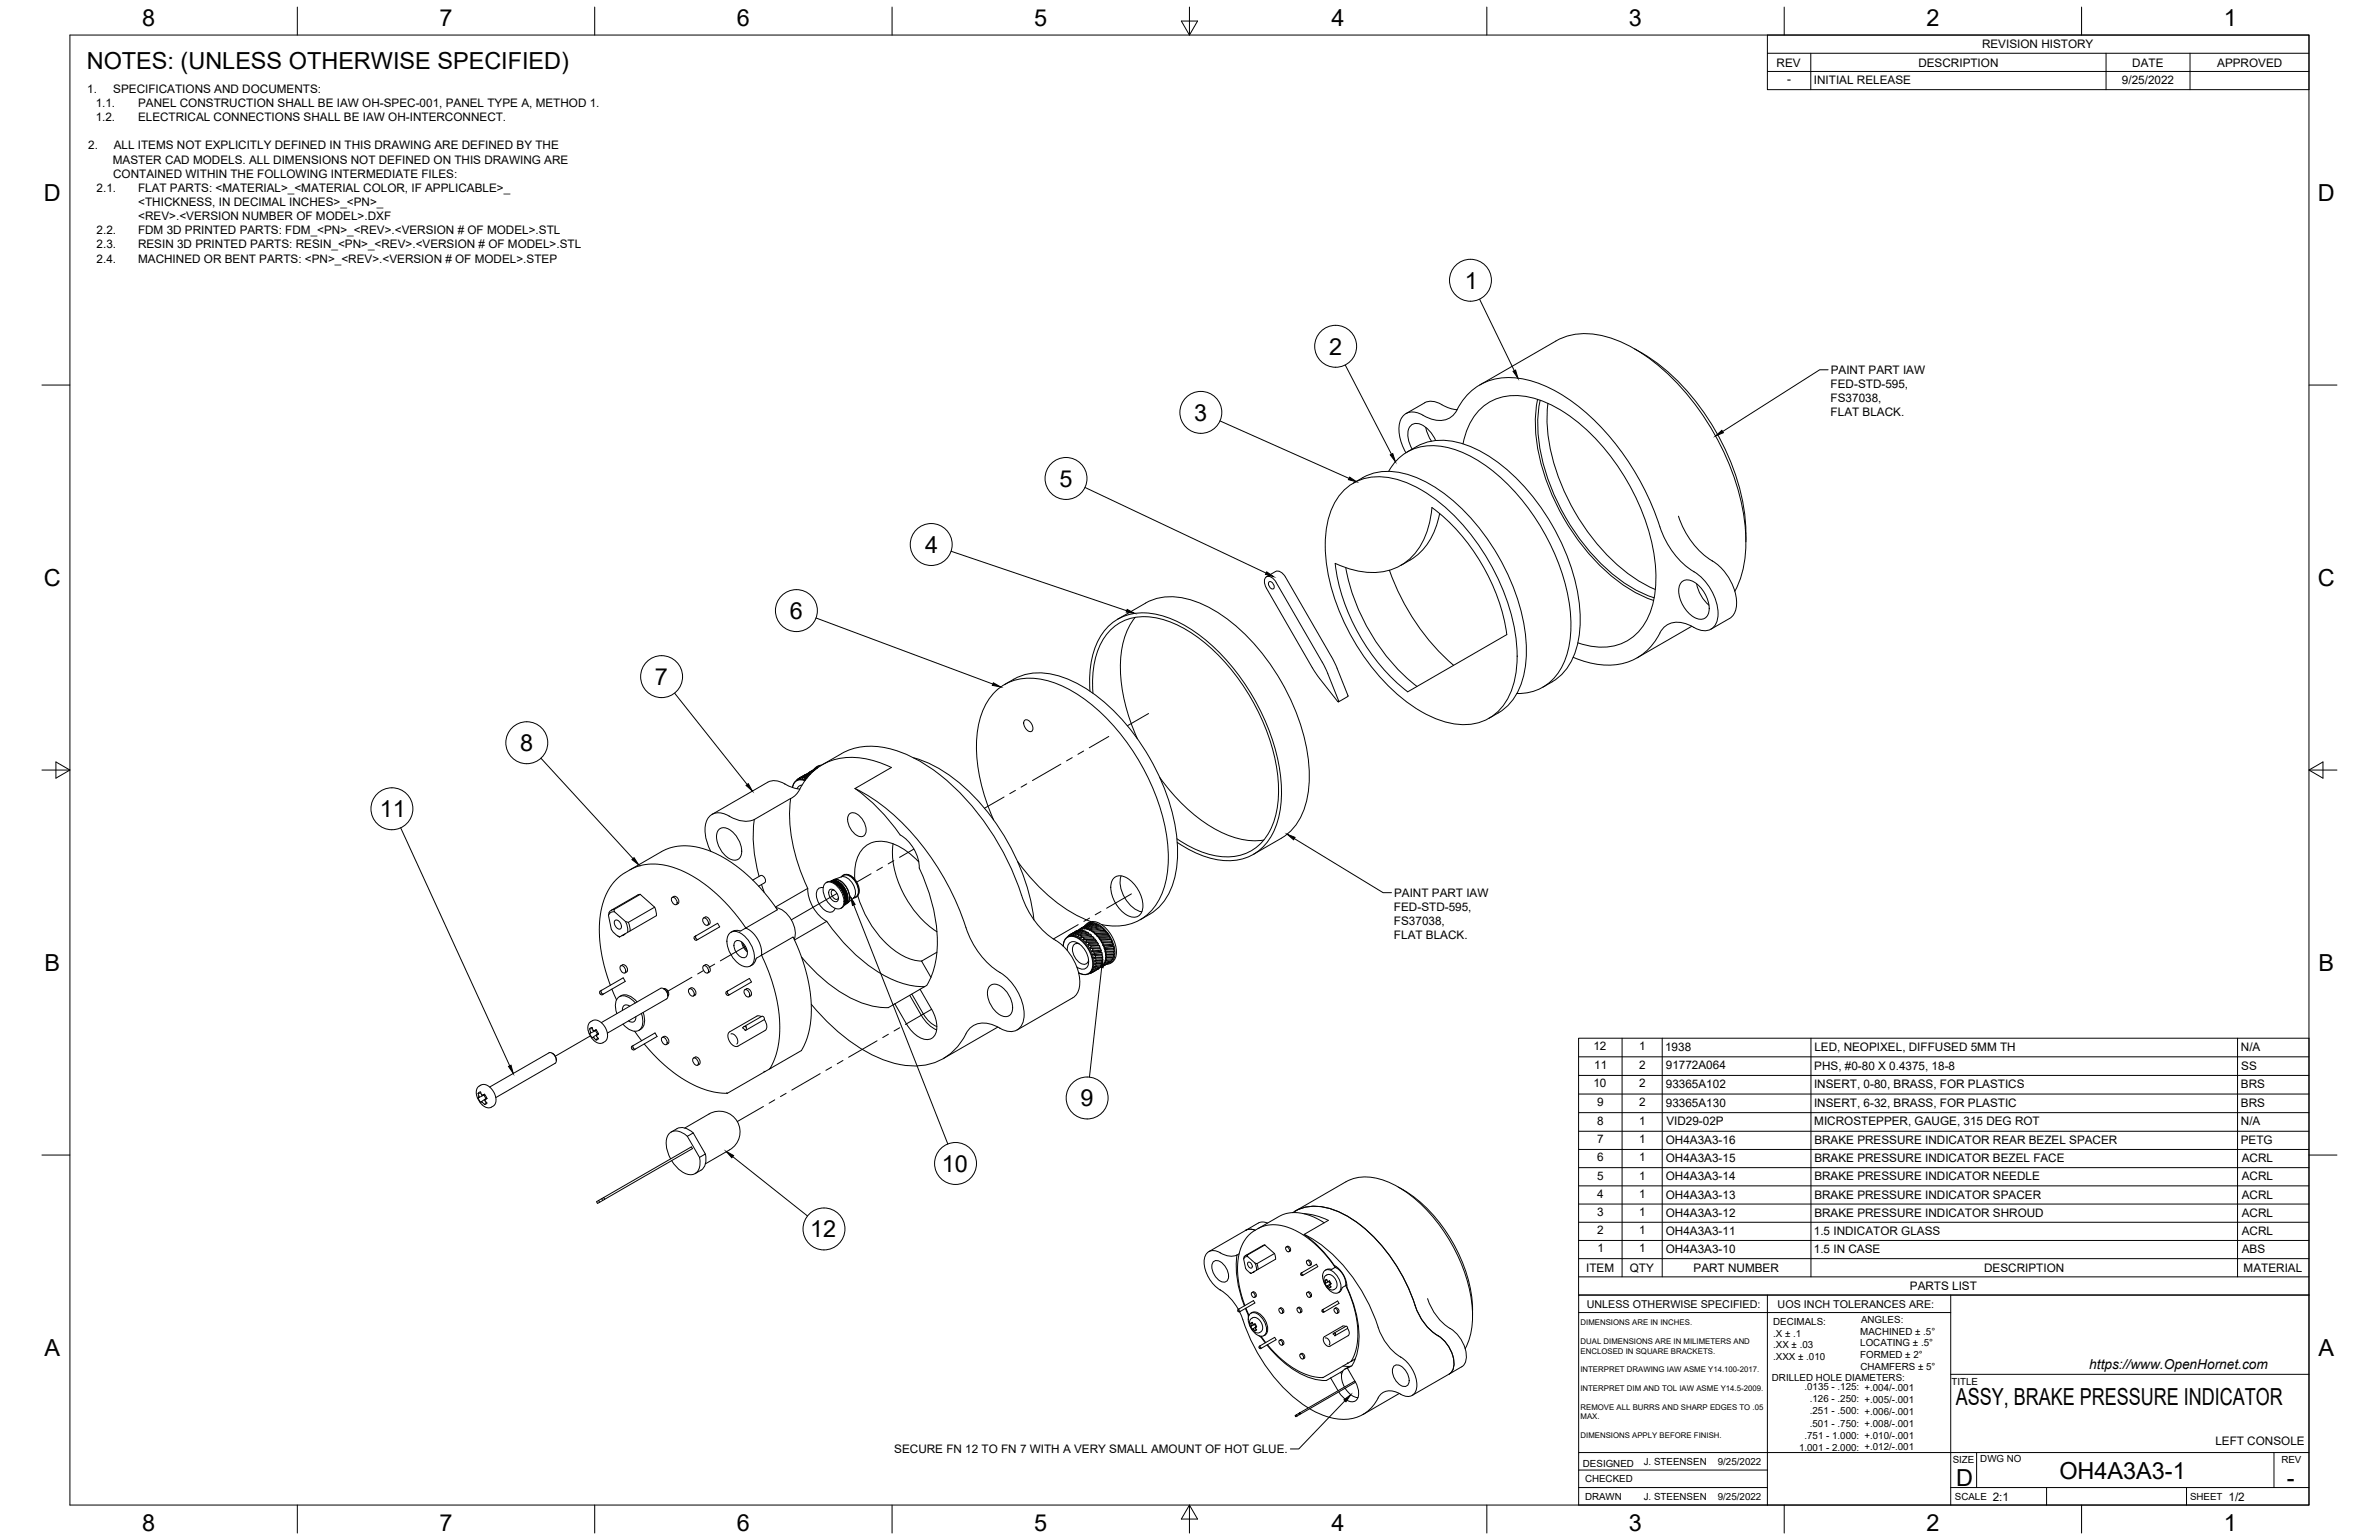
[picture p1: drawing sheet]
<svg xmlns="http://www.w3.org/2000/svg" width="864mm" height="559mm" viewBox="0 0 864 559" stroke-linecap="round" stroke-linejoin="round" font-family="sans-serif">
<defs><g id="words">
<g font-size="8.5">
<text x="51.6" y="9.4">8</text>
<text x="159.5" y="9.4">7</text>
<text x="267.5" y="9.4">6</text>
<text x="375.4" y="9.3">5</text>
<text x="483.4" y="9.4">4</text>
<text x="591.3" y="9.4">3</text>
<text x="699.3" y="9.4">2</text>
<text x="807.2" y="9.4">1</text>
<text x="31.5" y="25">NOTES: (UNLESS OTHERWISE SPECIFIED)</text>
<text x="16" y="72.9">D</text>
<text x="841.4" y="72.9">D</text>
<text x="531.7" y="104.8">1</text>
<text x="482.6" y="128.7">2</text>
<text x="433.5" y="152.7">3</text>
<text x="384.6" y="176.6">5</text>
<text x="335.8" y="200.6">4</text>
<text x="16" y="212.6">C</text>
<text x="841.4" y="212.6">C</text>
<text x="286.7" y="224.6">6</text>
<text x="237.8" y="248.6">7</text>
<text x="188.8" y="272.5">8</text>
<text x="137.9" y="296.5">11</text>
<text x="16.2" y="352.3">B</text>
<text x="841.7" y="352.3">B</text>
<text x="392.3" y="401.4">9</text>
<text x="341.9" y="425.2">10</text>
<text x="294.1" y="449">12</text>
<text x="16.2" y="492">A</text>
<text x="841.7" y="492">A</text>
<text x="710" y="510">ASSY, BRAKE PRESSURE INDICATOR</text>
<text x="710.1" y="539.1">D</text>
<text x="747.6" y="536.7">OH4A3A3-1</text>
<text x="830.1" y="539.1">-</text>
<text x="51.6" y="555.5">8</text>
<text x="159.5" y="555.5">7</text>
<text x="267.5" y="555.5">6</text>
<text x="375.4" y="555.4">5</text>
<text x="483.4" y="555.5">4</text>
<text x="591.3" y="555.5">3</text>
<text x="699.3" y="555.5">2</text>
<text x="807.2" y="555.5">1</text>
</g>
<text font-size="5" x="758.4" y="496.8">https://www.OpenHornet.com</text>
<g font-size="4.3">
<text x="719.5" y="17.6">REVISION HISTORY</text>
<text x="644.9" y="24.2">REV</text>
<text x="696.4" y="24.2">DESCRIPTION</text>
<text x="774" y="24.2">DATE</text>
<text x="804.9" y="24.2">APPROVED</text>
<text x="31.7" y="33.7">1.</text>
<text x="41.1" y="33.7">SPECIFICATIONS AND DOCUMENTS:</text>
<text x="648.7" y="30.2">-</text>
<text x="658.5" y="30.6">INITIAL RELEASE</text>
<text x="770.3" y="30.3">9/25/2022</text>
<text x="34.7" y="38.9">1.1.</text>
<text x="50.1" y="38.9">PANEL CONSTRUCTION SHALL BE IAW OH-SPEC-001, PANEL TYPE A, METHOD 1.</text>
<text x="34.7" y="44">1.2.</text>
<text x="50.1" y="44">ELECTRICAL CONNECTIONS SHALL BE IAW OH-INTERCONNECT.</text>
<text x="32" y="54.2">2.</text>
<text x="41" y="59.3">MASTER CAD MODELS. ALL DIMENSIONS NOT DEFINED ON THIS DRAWING ARE</text>
<text x="41.3" y="54.2">ALL ITEMS NOT EXPLICITLY DEFINED IN THIS DRAWING ARE DEFINED BY THE</text>
<text x="41.1" y="64.5">CONTAINED WITHIN THE FOLLOWING INTERMEDIATE FILES:</text>
<text x="35.1" y="69.6">2.1.</text>
<text x="50.1" y="69.6">FLAT PARTS: &lt;MATERIAL&gt;_&lt;MATERIAL COLOR, IF APPLICABLE&gt;_</text>
<text x="50.2" y="74.7">&lt;THICKNESS, IN DECIMAL INCHES&gt;_&lt;PN&gt;_</text>
<text x="50.2" y="79.9">&lt;REV&gt;.&lt;VERSION NUMBER OF MODEL&gt;.DXF</text>
<text x="35.1" y="85">2.2.</text>
<text x="50.1" y="85">FDM 3D PRINTED PARTS: FDM_&lt;PN&gt;_&lt;REV&gt;.&lt;VERSION # OF MODEL&gt;.STL</text>
<text x="35.1" y="90.1">2.3.</text>
<text x="35.1" y="95.3">2.4.</text>
<text x="50.1" y="90.1">RESIN 3D PRINTED PARTS: RESIN_&lt;PN&gt;_&lt;REV&gt;.&lt;VERSION # OF MODEL&gt;.STL</text>
<text x="50.1" y="95.3">MACHINED OR BENT PARTS: &lt;PN&gt;_&lt;REV&gt;.&lt;VERSION # OF MODEL&gt;.STEP</text>
<text x="664.6" y="135.7">PAINT PART IAW</text>
<text x="664.5" y="140.8">FED-STD-595,</text>
<text x="664.5" y="145.9">FS37038,</text>
<text x="664.5" y="151.1">FLAT BLACK.</text>
<text x="506.1" y="325.4">PAINT PART IAW</text>
<text x="506" y="330.6">FED-STD-595,</text>
<text x="506" y="335.7">FS37038,</text>
<text x="506" y="340.8">FLAT BLACK.</text>
<text x="578.4" y="381">12</text>
<text x="595.1" y="381">1</text>
<text x="604.5" y="381.3">1938</text>
<text x="658.6" y="381.3">LED, NEOPIXEL, DIFFUSED 5MM TH</text>
<text x="813.5" y="381.3">N/A</text>
<text x="578.7" y="387.8">11</text>
<text x="595" y="387.8">2</text>
<text x="604.7" y="388">91772A064</text>
<text x="658.6" y="388.1">PHS, #0-80 X 0.4375, 18-8</text>
<text x="813.6" y="388.1">SS</text>
<text x="578.4" y="394.5">10</text>
<text x="595" y="394.5">2</text>
<text x="604.7" y="394.8">93365A102</text>
<text x="658.5" y="394.8">INSERT, 0-80, BRASS, FOR PLASTICS</text>
<text x="813.5" y="394.8">BRS</text>
<text x="579.8" y="401.3">9</text>
<text x="595" y="401.3">2</text>
<text x="604.7" y="401.6">93365A130</text>
<text x="658.5" y="401.6">INSERT, 6-32, BRASS, FOR PLASTIC</text>
<text x="813.5" y="401.6">BRS</text>
<text x="579.8" y="408.1">8</text>
<text x="595.1" y="408.1">1</text>
<text x="604.9" y="408.3">VID29-02P</text>
<text x="658.6" y="408.3">MICROSTEPPER, GAUGE, 315 DEG ROT</text>
<text x="813.5" y="408.3">N/A</text>
<text x="579.8" y="414.8">7</text>
<text x="595.1" y="414.8">1</text>
<text x="604.7" y="415.1">OH4A3A3-16</text>
<text x="658.6" y="415.1">BRAKE PRESSURE INDICATOR REAR BEZEL SPACER</text>
<text x="813.4" y="415.1">PETG</text>
<text x="579.8" y="421.4">6</text>
<text x="595.1" y="421.4">1</text>
<text x="604.7" y="421.7">OH4A3A3-15</text>
<text x="658.6" y="421.7">BRAKE PRESSURE INDICATOR BEZEL FACE</text>
<text x="813.8" y="421.7">ACRL</text>
<text x="579.8" y="428">5</text>
<text x="595.1" y="428">1</text>
<text x="604.7" y="428.3">OH4A3A3-14</text>
<text x="658.6" y="428.3">BRAKE PRESSURE INDICATOR NEEDLE</text>
<text x="813.8" y="428.3">ACRL</text>
<text x="579.8" y="434.6">4</text>
<text x="595.1" y="434.6">1</text>
<text x="604.7" y="434.9">OH4A3A3-13</text>
<text x="658.6" y="434.9">BRAKE PRESSURE INDICATOR SPACER</text>
<text x="813.8" y="434.9">ACRL</text>
<text x="579.8" y="441.2">3</text>
<text x="595.1" y="441.2">1</text>
<text x="604.7" y="441.5">OH4A3A3-12</text>
<text x="658.6" y="441.5">BRAKE PRESSURE INDICATOR SHROUD</text>
<text x="813.8" y="441.5">ACRL</text>
<text x="579.8" y="447.8">2</text>
<text x="595.1" y="447.8">1</text>
<text x="604.7" y="448.1">OH4A3A3-11</text>
<text x="658.5" y="448.1">1.5 INDICATOR GLASS</text>
<text x="813.8" y="448.1">ACRL</text>
<text x="579.9" y="454.4">1</text>
<text x="595.1" y="454.4">1</text>
<text x="604.7" y="454.7">OH4A3A3-10</text>
<text x="658.5" y="454.7">1.5 IN CASE</text>
<text x="813.8" y="454.7">ABS</text>
<text x="575.8" y="461.5">ITEM</text>
<text x="591.7" y="461.4">QTY</text>
<text x="614.8" y="461.5">PART NUMBER</text>
<text x="720.3" y="461.5">DESCRIPTION</text>
<text x="814.5" y="461.5">MATERIAL</text>
<text x="693.3" y="468.1">PARTS LIST</text>
<text x="324.6" y="527.3">SECURE FN 12 TO FN 7 WITH A VERY SMALL AMOUNT OF HOT GLUE.</text>
<text x="804.2" y="524.4">LEFT CONSOLE</text>
<text x="723.4" y="544.5">2:1</text>
<text x="809" y="544.5">1/2</text>
</g>
<g font-size="3.9">
<text x="576" y="474.6">UNLESS OTHERWISE SPECIFIED:</text>
<text x="645.3" y="474.7">UOS INCH TOLERANCES ARE:</text>
</g>
<g font-size="3.5">
<text x="643.7" y="485">.X ± .1</text>
<text x="643.7" y="480.8">DECIMALS:</text>
<text x="675.3" y="484.3">MACHINED ± .5°</text>
<text x="675.6" y="480">ANGLES:</text>
<text x="643.7" y="489.3">.XX ± .03</text>
<text x="675.3" y="488.6">LOCATING ± .5°</text>
<text x="643.7" y="493.5">.XXX ± .010</text>
<text x="675.3" y="492.8">FORMED ± 2°</text>
<text x="675.4" y="497.1">CHAMFERS ± 5°</text>
<text x="643.2" y="501.1">DRILLED HOLE DIAMETERS:</text>
<text x="708.4" y="502.7">TITLE</text>
<text x="655" y="504.4">.0135 - .125: +.004/-.001</text>
<text x="657" y="508.8">.126 - .250: +.005/-.001</text>
<text x="657" y="513.2">.251 - .500: +.006/-.001</text>
<text x="657" y="517.7">.501 - .750: +.008/-.001</text>
<text x="653.1" y="526.5">1.001 - 2.000: +.012/-.001</text>
<text x="655" y="522.1">.751 - 1.000: +.010/-.001</text>
<text x="574.6" y="532.3">DESIGNED</text>
<text x="596.7" y="531.6">J. STEENSEN</text>
<text x="623.6" y="531.6">9/25/2022</text>
<text x="708.9" y="530.9">SIZE</text>
<text x="718.9" y="530.5">DWG NO</text>
<text x="828.2" y="530.9">REV</text>
<text x="575.4" y="537.9">CHECKED</text>
<text x="575.4" y="544.3">DRAWN</text>
<text x="596.7" y="544.3">J. STEENSEN</text>
<text x="623.6" y="544.3">9/25/2022</text>
<text x="709.6" y="544.2">SCALE</text>
<text x="795" y="544.2">SHEET</text>
</g>
<g font-size="2.8">
<text x="573.7" y="480.9">DIMENSIONS ARE IN INCHES.</text>
<text x="573.7" y="487.7">DUAL DIMENSIONS ARE IN MILIMETERS AND</text>
<text x="573.7" y="491.1">ENCLOSED IN SQUARE BRACKETS.</text>
<text x="573.7" y="497.9">INTERPRET DRAWING IAW ASME Y14.100-2017.</text>
<text x="573.7" y="504.7">INTERPRET DIM AND TOL IAW ASME Y14.5-2009.</text>
<text x="573.7" y="511.6">REMOVE ALL BURRS AND SHARP EDGES TO .05</text>
<text x="573.7" y="514.9">MAX.</text>
<text x="573.7" y="521.8">DIMENSIONS APPLY BEFORE FINISH.</text>
</g>
</g></defs>
<!-- layer: Visible -->
<g fill="none" stroke="#000" stroke-width=".36">
<path d="M564.8 123.8l-27.6 15.9M564.8 123.7a24.5 24.5 0 0 1 20.6-.8 66.3 66.3 0 0 1 29.3 23.1 88.8 88.8 0 0 1 19.1 49.6 37.9 37.9 0 0 1-4 18.9M593.4 126.6a78.2 78.2 0 0 1 32.5 35.7 73.2 73.2 0 0 1 7.9 34.3M517.6 155a13.5 13.5 0 0 0 2 5.1M521.2 159.9a9.1 9.1 0 0 0-7.5-6.2 3.8 3.8 0 0 0-2.6 4.9l.7 2.6 .8 1.8M523.3 146.8h.1a12.7 12.7 0 0 0 5.5 1.9M523.3 146.8a6.2 6.2 0 0 0-6.2-.6l-6.7 3.9M528.9 148.7a20.7 20.7 0 0 1 23.8-11.2 53.4 53.4 0 0 1 26.4 15.3 99.6 99.6 0 0 1 24.6 41.3 30.9 30.9 0 0 0 13.2 14.8 18.2 18.2 0 0 1 6.5 16.2 4.8 4.8 0 0 1-7.3 3.2 12.6 12.6 0 0 0-9.6-2.2 8.3 8.3 0 0 0-4.9 5.3 20.6 20.6 0 0 1-22.1 9.6l-4.1-.9-4.3-1.6M528.9 148.7a7.3 7.3 0 0 1-9.6 3.2l-1.3-.5a8.3 8.3 0 0 0-7.1-1.6 6.4 6.4 0 0 0-3 7.4l.8 3.5 1.7 3.6M558.2 144.9a58.7 58.7 0 0 0 5.2 34.6 76.9 76.9 0 0 0 28.4 34.5l5.1 2.6 3.4 1.3M559.1 145.2a56.8 56.8 0 0 0 4.9 34 74.8 74.8 0 0 0 28.2 33.9l5 2.6 3.3 1.2M561.9 146.4a64.2 64.2 0 0 0 8.7 37.4 68.6 68.6 0 0 0 28.7 29.4l1.6 .7"/>
<path d="M488.3 177.5a19 19 0 0 1 18.3-3.7 54.6 54.6 0 0 1 26.9 19.6 78.3 78.3 0 0 1 17.2 41.9 30 30 0 0 1-5.9 21.8 18.5 18.5 0 0 1-19.6 5 54.6 54.6 0 0 1-26.9-19.6 78.3 78.3 0 0 1-17.1-41.9 30 30 0 0 1 5.8-21.8zM491.3 175.3a21.6 21.6 0 0 1 21.3-2.6 60.1 60.1 0 0 1 27.7 23.4 73.9 73.9 0 0 1 13.8 40 27.2 27.2 0 0 1-7.1 20.3l-3.1 2.3-3.4 1.9M504.1 171a17.8 17.8 0 0 1 19.9-8.9 48.1 48.1 0 0 1 25.6 16 79.3 79.3 0 0 1 20.5 45.1 31.6 31.6 0 0 1-5.4 22.2 17.1 17.1 0 0 1-14.1 6.3M510.8 164a21.6 21.6 0 0 1 21.4-2.6 60.1 60.1 0 0 1 27.7 23.5 73.9 73.9 0 0 1 13.7 40 27.2 27.2 0 0 1-7 20.2l-3.2 2.3M531.1 161.1a20.5 20.5 0 0 1 12.3-16.5 25.5 25.5 0 0 1 20.2 2.5 71.2 71.2 0 0 1 28.6 30.2 66.7 66.7 0 0 1 8.6 37.3 22.7 22.7 0 0 1-10.5 18.2 21.3 21.3 0 0 1-17.5 .5M522.6 186.3a24.3 24.3 0 0 1-14.1 18.9M609.3 187.3a30.7 30.7 0 0 0 14.1 17.5 18.4 18.4 0 0 1 6.7 16.3l-.2 .9a4.8 4.8 0 0 1-2 2.4l-6.8 3.9M415.8 218.8a22.3 22.3 0 0 1 20.2 .2 66.7 66.7 0 0 1 29.1 28.3 66.7 66.7 0 0 1 9.9 39.3 22.3 22.3 0 0 1-9.9 17.6l-10.1 5.8M415.8 218.9l-10.1 5.8M459.7 209.3l3.4-1.9a3 3 0 0 1 3.6 2l17 29.5 1.4 3 4.3 10.7-3.5 2.1M460.7 211.2a1.59 1.59 0 0 1 1.6 .7 1.59 1.59 0 0 1-.2 1.8 1.85 1.85 0 0 1-1.4-2.5zM484.7 204.4a26.5 26.5 0 0 0 23 1.2 23 23 0 0 0 11.3-16.4l.8-5a71.9 71.9 0 0 1 27.2 46.1l-36 20.7a71.9 71.9 0 0 1-26.3-46.6z"/>
<path d="M488.5 206a72.5 72.5 0 0 0 25.9 43.1M504.4 206.9a81.4 81.4 0 0 0 23.3 34.5M610.4 211.2a4.4 4.4 0 0 1 6.1 1.2 11.4 11.4 0 0 1 3.7 10.2 3.2 3.2 0 0 1-5.3 1.4 11.5 11.5 0 0 1-5.2-11.5zM615.9 211.8a13.7 13.7 0 0 0 4.5 7.8M412.1 224a30.7 30.7 0 0 0-5.2 22.2 67.6 67.6 0 0 0 6 21.9M614.1 227.2l-19.8 11.5M364.6 248.4a21.6 21.6 0 0 1 21.4-2.6 60.1 60.1 0 0 1 27.7 23.4 73.9 73.9 0 0 1 13.8 40 27.2 27.2 0 0 1-7.1 20.3l-3.1 2.3-3.4 1.9M395.7 250.8a32.1 32.1 0 0 1 5-21.7 18.3 18.3 0 0 1 20.3-5.9 52.2 52.2 0 0 1 24.9 17.2 77.8 77.8 0 0 1 19.3 45.3 29.2 29.2 0 0 1-6.4 21.3 18.8 18.8 0 0 1-19.3 4.4l-6-2.2-6.1-3.5M396.8 251.5a30.6 30.6 0 0 1 5.3-21.8 18 18 0 0 1 19.3-5.1 52 52 0 0 1 25.3 18 74.5 74.5 0 0 1 17.4 43.9 26 26 0 0 1-7.6 20.6 19.1 19.1 0 0 1-18.9 2.5l-6.1-2.7-4.3-2.5M476.4 242.3l-16.7-28.9-.7-2.2a1.64 1.64 0 0 1 .7-1.9 1.64 1.64 0 0 1 2.1 .3l1.5 1.7 17.3 30.1 5.3 13.3-6.9-8.5M476.4 242.3l2.6 3.9M563.4 247.4l-3.3 1.9"/>
<path d="M294.7 280l-.1 .3-.4-.2M295.1 279.9v.1M295.1 279.5l-.9 .5M295.3 279.8l-.6 .1M295.6 279.5l-.9 .4M296 279.2l-1.7 .8M296.3 279l-2.4 1.2 .4-.2M296.5 278.7l-.4 .2M296.5 278.6l.2-.1-1.1 .7M296.7 278.7l-3.2 1.7M296.7 278.6h.1M296.9 278l-.6 .3"/>
<path d="M297 278.4l-1.9 1.1M297.8 277.9l-1.5 .4-1 1.1M298.3 277.6l-1.4 .4M298.5 277.5l7-4.1a24.4 24.4 0 0 1 20.3-.9 67 67 0 0 1 29.7 23.3 103.6 103.6 0 0 1 16.5 32 29.1 29.1 0 0 0 11.2 13.4M323.6 278.5l-13.2 7.6M323.6 278.5a27.9 27.9 0 0 0-23.2-2 22.5 22.5 0 0 0-10.9 11.2l-1.9 1.7-13.8 8a11 11 0 0 1-10.1-1.8 5 5 0 0 0-7.7 4.4 16.3 16.3 0 0 0 2 8.9M331.6 275a54.9 54.9 0 0 1 27.1 20 79.3 79.3 0 0 1 16.6 38.8M371.8 261.5a2.02 2.02 0 0 1 2.9 1.7l.2 .5a1.19 1.19 0 0 1-.4 1.7 1.19 1.19 0 0 1-1.7-.5l-1.1-2zM273.8 297.3a51 51 0 0 0 1.8 20.7M287 289.7a59.5 59.5 0 0 0 6.2 32.7M289.2 283.1l-.1 .1M289.2 283.1v.1"/>
<path d="M289.4 283l-.2 .1M289.5 282.8l-.2 .3M289.8 282.5v.3M289.8 282.5l-.3 .2M290.2 282.3l-.4 .5M290.2 282.8l2.2 .1M290.4 286.3a18.3 18.3 0 0 1-7.2-2.6l-2.4-.4-2.1 .5-20.2 11.7M291 282.1l-.5 .4v-.3l-.3 .1M291.1 284.9l-.8 .2-.9 1.1M291.4 282l-.4 .1M291.4 282.1l-.2 .3 .7-.3M291.9 282.1h.4"/>
<path d="M292.2 283.3a2.99 2.99 0 0 0-4.5 2.4M292.3 282.2l-.2 .3 .2 .1M292.3 283.1a3.1 3.1 0 0 0-4.6 2.6M292.3 281.1h.1M292.4 281.1l-.6 .3M292.4 281.1h.1M292.4 281.1h-.1M292.9 282.3l-.6 .3M293 282.3h-.2M293.1 280.8l-3.3 1.7M293.1 280.8l-2.7 1.4M293.3 280.7l-.2 .1"/>
<path d="M293.3 281.9l-1 .3M293.5 280.4l-.4 .4M293.6 281.5l-1.8 .6M293.9 280.6l-.2 .1M293.9 280.2v.4l-.4-.2M293.9 280.6h.1M293.9 281.2l-2.5 .9M293.9 280.7l-3.4 1.5M293.9 280.7l.2 .2M294 280.7l-3.8 1.6M294.2 280.8l-3.2 1.3M294.8 280.3l-.9 .3"/>
<path d="M308.3 295.4a3.1 3.1 0 0 1 4.4 1.5 5.7 5.7 0 0 1 1.2 6.1 3.1 3.1 0 0 1-4.5-1.4 5.7 5.7 0 0 1-1.1-6.2zM310.4 286.1a78.9 78.9 0 0 1 32 31.9 111.1 111.1 0 0 1 9.4 21.5 29.4 29.4 0 0 0 11.2 13.4M310.4 286.1a68 68 0 0 1 16.4 16.9M360.7 297.5a59.8 59.8 0 0 1-5.6-33.7 20.3 20.3 0 0 1 12.2-16.6 24.6 24.6 0 0 1 18.7 1.9 69.1 69.1 0 0 1 28.2 28.3 68.8 68.8 0 0 1 9.8 36.5 24.6 24.6 0 0 1-8.6 18.9 18.8 18.8 0 0 1-15.5 2.7M421 282.1a58.6 58.6 0 0 0 25.3 21.2l3.7 1.1a22.4 22.4 0 0 0 8.7 .4M228.9 315.5l11.5-6.6 2.7-1.2 4.9-.8 2.6 .1 3.4 .6 3.2 1 4.2 1.9 4.3 2.6 3.2 2.4 6.8 6.4 3.2 3.7 3.3 4.5-11.4 6.7-4.5-6-5-5.3-5.5-4.7-5.4-3.5-6.4-2.7-5.2-1-5.1 .2-3.7 1.2-4.6 2.6-2.7 2.7-2.6 4.1-1.9 5.7-.6 5.9 .3 7.2 1.3 6.9 2.4 7.4M261.2 300.8a4.4 4.4 0 0 1 5.6 2 7.9 7.9 0 0 1 1.8 8.4 3.1 3.1 0 0 1-4.7-.2 9.4 9.4 0 0 1-3.5-9.1zM273.3 319.3l2.8-1.6a1.73 1.73 0 0 1 1.5 2.6M301.7 319.7l.3 .2M301.7 319.7l-.2 .1M301.8 319.6l-.1 .1M302 319.9h-.1"/>
<path d="M302 319.9h.1M302 319.9l.2-.2 .3 .2M302.1 319.6h-.3l.3 .1M302.1 319.6h.1M302.1 319.6a2.92 2.92 0 0 1 4.1 .9 6 6 0 0 1 1.6 7.1l-.8 .4M302.1 319.7l-.1 .2M302.1 319.9h.1M302.1 319.9l.1 .1M302.1 319.7h-.4M302.2 319.6l-.1 .1M302.2 319.7l-.2 .2M302.2 319.6h.1"/>
<path d="M302.3 319.5l.3 .2M302.3 319.4v.1M302.3 319.5l-.3 .4M302.4 319.5a3.5 3.5 0 0 1 4.4 1.9 5.4 5.4 0 0 1 1 6l-.6 .4M302.6 319.9h-.5M302.6 319.6l-.4 .1M302.7 319.6l-.2 .3M302.7 319.5h.1M302.7 319.5l-.5 .1M302.7 319.5l-.1 .2M302.7 319.2l2.7-1a5.2 5.2 0 0 1 5.1 4.9v1.3l-.3 1-2.5 2.3M302.8 319.8l.3 .3"/>
<path d="M302.8 319.8l-.3 .1M302.8 319.8l-.3 .3v-.2M302.8 319.4l-.2 .3 .7-.1M302.9 319.5l.3 .2M302.9 319.5l-.4 .4M303 319.5h-.3M303.2 319.7l-.4 .1M303.2 319.7l-.1 .4M303.3 319.6h.1M303.3 319.6h.3M303.3 319.6l-.1 .1M303.4 320l-.4 .4"/>
<path d="M303.4 319.5l-.2 .2h.6M303.4 320l.6 .4M303.4 320l-.3 .1M303.8 320l-.3-.4-.4 .4M303.8 320l-.1 .3M303.8 320h-.2M303.8 320h-.4M303.8 319.8h.1M303.8 319.7l.4 .2M303.8 319.7v.3M304 319.7l-.2 .3M304.2 319.9l.2 .2"/>
<path d="M304.2 319.9h-.4M304.3 319.9l-.5 .1M305.5 318.1a2.47 2.47 0 0 1 4 .4 6.1 6.1 0 0 1 1.8 6.7l-1.3 .6M306.2 317.7l-.9 .5M306.2 317.7a3.9 3.9 0 0 1 4.5 2.5 3.9 3.9 0 0 1 0 5.2M307.2 317.3a5.9 5.9 0 0 1 4.5 7.1M324.2 306.2a34.2 34.2 0 0 0 8.2 24.8 31.8 31.8 0 0 0 7.7 7.1M326.8 303a14.4 14.4 0 0 1 6.9 12M333.5 312.8a20.5 20.5 0 0 0-14.3-7.5 9.4 9.4 0 0 0-8.8 9.2l-.1 4.5M333.7 315a57.3 57.3 0 0 1 5.8 34.6l-1.6 5-1.5 3-2.4 1.4M369.4 312.6a59.5 59.5 0 0 0 26.7 21.8M404.4 318.6a4.1 4.1 0 0 1 5.5 .5 11.9 11.9 0 0 1 4.7 11.5 3.4 3.4 0 0 1-5.6 1.4 12.1 12.1 0 0 1-5.5-12z"/>
<path d="M407 317.8a11.7 11.7 0 0 0 5.3 12.2l2.2 .9M222.9 330a2.07 2.07 0 0 0-2 2.1l1 5.2 1.7 1.9 1.4 .8M223.1 330.9l-1.4 .2-.8 1M223.2 334a1.98 1.98 0 0 1 2.4 2.2 .88 .88 0 0 1-.6 1 .88 .88 0 0 1-1.1-.5l-.9-1.5zM224.3 339.7l.6 .3M226.3 339.2l-.6 .3M226.7 339.1l-.6 .4M226.9 338.8l-.2 .3M227 334.3l.8 2.4v1.6M228.1 334.7l.6 3.1M232.4 324.5l-1 .3-9.5 5.5M232.4 324.5l-9.5 5.6 .2 .8 3.9 3.4 1.1 .4 9.5-5.5"/>
<path d="M232.4 324.5l5.2 4.7M237.7 329.2l.6 3.1-13.4 7.7M243.9 325.7a1.59 1.59 0 0 1 1.6 .8 1.59 1.59 0 0 1-.1 1.8 1.85 1.85 0 0 1-1.5-2.6zM244 325.6a1.56 1.56 0 0 1 1.8 0 1.56 1.56 0 0 1 .6 1.8l-.9 .9M252.7 339.5l-.3 .5 .3 .6 .7 .3M255.3 333.2a1.59 1.59 0 0 1 1.6 .8 1.59 1.59 0 0 1-.1 1.8 1.85 1.85 0 0 1-1.5-2.6zM255.4 333.1a1.57 1.57 0 0 1 1.8 0 1.57 1.57 0 0 1 .6 1.7l-.9 .9M265.1 338.5a4.1 4.1 0 0 1 5.3 1.3 9.9 9.9 0 0 1 3.1 9.3 2.91 2.91 0 0 1-4.6 1.1 10.2 10.2 0 0 1-4.7-10.5zM266 337.9l-.7 .4M266 337.9a3.2 3.2 0 0 1 2.6-.1l2.1-1 1.7 .9 1.5 1.5 1.4 2 .9 2.2 .2 3.2M276.4 321l1 2.8M277.6 320.3l-2.2 1.3"/>
<path d="M281.7 329.4a9.9 9.9 0 0 1 7 9.4l-.4 2M293.2 322.4l-11.7 6.7M293.2 322.3a14.4 14.4 0 0 0 6.9 12M298.8 322.1a2.12 2.12 0 0 0-2.5 2.8 6.8 6.8 0 0 0 5.2 6.1 1.82 1.82 0 0 0 1.7-1.4M299.4 320.7a2.73 2.73 0 0 1 3.9 .3 7.5 7.5 0 0 1 2.8 7.6 2.47 2.47 0 0 1-4.2 .2 7.5 7.5 0 0 1-2.8-7.6zM299.9 320.3a3.5 3.5 0 0 1 4.7 1.3 6.3 6.3 0 0 1 1.5 7.4l-.8 .6M300.1 334.3l-11.7 6.8M300.1 334.3a57.3 57.3 0 0 0 27.1 22.4l5.2 1.2 3.3 .1M301.1 323a1.57 1.57 0 0 1 2.4 .7l.8 1.7a1.26 1.26 0 0 1-.5 1.7 1.26 1.26 0 0 1-1.7-.5l-.8-1-.4-1.1zM302.6 320.1l.4 .3M302.8 323a.91 .91 0 0 0-1 .4 .91 .91 0 0 0 0 1.1 1.66 1.66 0 0 0 2.4 1.5l.2-.3M303.1 320l-.4 .2"/>
<path d="M303.1 320.1v.3M303.3 320.4l.3 .3M303.3 320.4h-.2M303.3 320.4l-.1 .1M303.6 320.7l.4 .1M303.6 320.7h.1M303.6 320.7v.1M303.7 320.3l-.6 .1M303.7 320.3l-.1 .4M303.7 320.3l-.4 .1M304 320.8l.2 .4M304 320.8l-.2 .1"/>
<path d="M304 320.4l.3 .3M304 320.4l-.4 .3M304.2 321.2h.1M304.2 321.2l.3 .1M304.2 321.2v.1M304.2 321.2h.7M304.3 320.7l.3 .1M304.3 320.7l.4-.3 .3 .4M304.3 320.7h.7M304.3 320.7h-.7M304.3 320.7l-.1 .5M304.3 320.7l-.3 .1"/>
<path d="M304.4 320.3l-.3-.4-.4 .4M304.4 320.3h.5M304.4 320.3h-.7M304.4 320.3l-.1 .4M304.4 320.3h-.4M304.4 320.1l.4 .2M304.4 320.1v.2M304.5 321.3l.3 .5M304.6 321.3l-.2 .2M304.6 320.1l-.2 .2M304.6 321.7h.2M304.6 320.8l.3 .4"/>
<path d="M304.7 320.8l-.5 .4M304.8 321.8l.6 .1M304.8 320.3l.2 .2M304.8 321.8l.3 .2M304.8 321.7l-.1 .1M304.8 321.7v.2M304.8 320.3h-.4M304.9 321.2l.3 .2M304.9 321.2l-.1 .6M304.9 321.2l.6 .1M304.9 321.2l-.3 .1M304.9 321.2l.4-.3 .2 .4"/>
<path d="M305 320.8h.5M305 320.7l.4 .1M305 320.8l-.1 .4M305 320.8h-.4M305 320.5l.6 .5M305 320.5v.3M305.1 322l.2 .4M305.1 322.4h.2M305.1 322l-.2 .1M305.2 321.4l-.4 .3M305.2 320.5l-.2 .3M305.2 321.4l.2 .5"/>
<path d="M305.3 322.4l.3 .3M305.3 322.4l.6 .1M305.3 322.4v.1M305.3 322.4h-.1M305.4 321.9l.4 .2M305.4 321.8l-.1 .6M305.4 321.9l.6 .1M305.4 321.9l.5-.4 .1 .5M305.4 321.8l-.3 .2M305.5 321.3l-.1 .5M305.5 321.3l.5 .2M305.6 321h.1"/>
<path d="M305.6 323l.2 .1M305.6 321l.3 .4M305.6 321l-.1 .3M305.6 322.6l-.2 .2M305.6 322.7l.2 .4M305.8 323.1l.3 .3M305.8 322.1l.1 .4M305.8 323.1l.5 .2M305.8 323.1l-.1 .1M305.8 323.1l-.1 .2M305.8 322.1l-.5 .3M305.8 321.1l-.3 .2"/>
<path d="M305.9 322.5l.3 .3M305.9 322.5l-.2 .6M305.9 322.5l.6 .2M305.9 322.5l-.3 .1M305.9 321.4h-.7M305.9 321.4l.2 .2M306 323.8h.1M306 322l.6 .2M306.1 322h.3M306.1 322l-.2 .5M306.1 322l-.3 .1M306.1 323.4v.5"/>
<path d="M306.1 323.4l-.2 .2M306.1 321.6h.1M306.1 323.9l.6 .1M306.1 323.9h-.1M306.1 321.6l.3 .4M306.1 321.6l-.1 .4M306.1 323.9l.3 .3M306.1 323.9v.1M306.2 322.8l.4 .8M306.3 322.8l-.5 .3M306.3 324.6h.1M306.3 321.8l-.3 .2"/>
<path d="M306.3 323.2l-.2 .6M306.3 323.3l.6 .1M306.3 323.3l.5-.3 .1 .4M306.3 323.2l-.2 .2M306.4 322.2l.1 .5M306.4 322.2l-.5 .3M306.4 322l.2 .3M306.4 324.6v.2M306.4 324.6l.5 .2M306.4 324.6l.5 1.2M306.4 324.2v.4M306.4 324.2l-.2 .1"/>
<path d="M306.4 324.6v.1M306.5 322.7h.4M306.5 322.7l-.2 .5M306.5 322.7l.5 .2M306.5 322.7l-.3 .1M306.6 325.3v.1M306.6 322.3l.3 .4M306.6 322.3l-.1 .4M306.6 322.3h.1M306.6 325.4l.5 .1M306.6 328.3l-.1 .1M306.6 323.6l-.5 .2"/>
<path d="M306.6 325.4h.1M306.6 323.6l.1 .4M306.7 324l-.3 .6M306.7 324l.5 .2M306.7 327.9h-.1M306.7 328l-.1 .3M306.7 327.7v.2M306.7 324l.2 .4M306.7 324l.5-.2v.4M306.7 327.9l-.1 .2M306.7 324l-.3 .2M306.7 327.8h.1"/>
<path d="M306.7 326.1h.1M306.7 326.1l.2 .5M306.7 326.1l.4 .1M306.7 326.8l.4 .1M306.7 326.9l.2 .4M306.8 322.5l-.3 .2M306.8 328.3h-.1M306.8 327.9h-.1M306.9 322.7l.1 .4M306.9 327.3h-.2M306.9 325.8l-.2 .3M306.9 325.8l-.2 .1"/>
<path d="M306.9 327.2l-.1 .1M306.9 323.4l-.2 .6M306.9 323.4l.3 .1M306.9 323.4l.3 .4 .1-.1M306.9 327.9l-.1 .4 .2-.3M306.9 326.6l-.2 .2M306.9 326.6h-.2M306.9 323.4l-.3 .2M306.9 327.9l-.2 .4M306.9 324.8l.2 .7M306.9 324.8l-.3 .6M306.9 324.8l.5 .1"/>
<path d="M306.9 327.5h.3M306.9 324.8l.6-.2-.1 .4M306.9 324.8l-.4 .3M306.9 327.9l-.2 .1M306.9 324.4v.4M306.9 327.5l-.2 .3M306.9 324.4l-.5 .2M307 327.9h-.4M307 327.9l-.1 .1M307 323.1h.1M307 323.1l.2 .4M307 323.1l-.1 .3"/>
<path d="M307.1 326.9l-.2 1M307.1 325.5l.2 .5M307.1 325.5l.4 .2M307.1 326.9l.3 .1M307.1 325.5l-.4 .6M307.1 325.5l-.2 .3M307.1 326.9l-.2 .3M307.1 326.2l.4 .2M307.1 326.2l-.4 .6M307.1 326.3l.2 .4M307.1 326.2l.6-.1-.2 .3M307.1 326.3l-.2 .3"/>
<path d="M307.2 327.9h-.2M307.2 324.2l.3 .1M307.2 324.2l-.3 .6M307.2 327.5l-.3 .4M307.2 324.2l-.3 .2M307.2 327.9l-.5 .1M307.2 324.2l.2 .4 .2-.2M307.2 323.3l-.3 .1M307.2 327.5v.4l.1-.4M307.2 327.9l-.2 .1M307.2 327.9h.1M307.2 327.5h.1"/>
<path d="M307.2 323.5l.1 .3M307.3 326.7l-.2 .2M307.3 326l-.2 .3M307.3 326l-.6 .1M307.3 326.7l-.5 .1M307.3 323.8h.1M307.3 323.8l.2 .5M307.3 323.8l-.1 .4M307.4 327v.4l.2-.4M307.4 325l.2 .4 .1-.2M307.4 324.9l-.3 .6M307.4 327h.2"/>
<path d="M307.4 327l-.7 .4 .2 .1M307.4 327.4l-.2 .1M307.5 327.4l-.6 .1M307.5 324.3l.1 .3M307.5 327.3l-.2 .2M307.5 326.4l.1 .4 .1-.4M307.5 325.7l.2 .4 .1-.2M307.5 324.1l-.3 .1M307.5 327.5h-.3M307.5 326.4l-.1 .1M307.5 326.4h.2M307.5 325.7l-.4 .5"/>
<path d="M307.5 325.7h.2M307.5 326.4l-.2 .3M307.5 325.7l-.2 .3M307.6 324.6h.1M307.6 324.6l.1 .7M307.6 324.6l-.2 .4M307.6 326.8l-.2 .2M307.6 325.4l-.1 .3M307.6 325.4l-.5 .1M307.6 326.8l-.5 .1M307.7 325l-1.1 .4M307.7 326.7l-.1 .3"/>
<path d="M307.7 325.4h.1M307.7 325.3v.8M307.7 326.9l-.3 .1M307.7 324.8l-.3 .2M307.7 325.3l-.2 .4M307.7 326.1v.3M307.7 326.1l-.2 .3M307.8 326.3l-.3 .1M307.8 325.6l-.3 .1M310.7 325.4l-.9 .5M311.4 325a36.9 36.9 0 0 0 17 22.1l3.1 1.2 3.1 .4M311.7 324.4l-.2 .4"/>
<path d="M387.7 339.7l-.1 .1M388.2 339.3l-.5 .5M388.5 339.1l-.5 .6 .2-.4M388.6 339.6a7.4 7.4 0 0 1 7 4.6 7.4 7.4 0 0 1 .5 8.4M388.9 339l-.4 .1M389.3 338.9l-.6 .4 .2-.4M389.7 338.8l-.2 .4 1.1-.3M390.6 338.9l-.2 .4 .7-.2M390.7 337.8l-.6 .4M390.7 337.8v.1M390.7 337.8l-.1 .1M390.7 337.8h.1"/>
<path d="M391.1 337.7l-2.4 1.3M391.1 339.1l.5 .1M391.4 337.5l-3.2 1.8M391.4 337.5l-.3 .1M391.6 339.3l-.3 .3 .8-.1M391.6 337.5h-.2M391.9 337.2l-.3 .4M392.1 337.5a3.8 3.8 0 0 1 4.4 .6M392.1 339.5l.5 .3M392.2 337v.4l-.3-.2M392.3 337.5l-3.8 1.6M392.5 337.7l-.2-.2-3.4 1.5"/>
<path d="M392.6 339.8l-.3 .3M392.6 336.8l-.4 .1M393 336.7l-.1 .4-.3-.3M393.2 337.6l-3.9 1.3M393.2 337.6l.2 .3M393.2 337.6l-.4-.1-3.5 1.4M393.4 336.7l.4 .3 .1-.3M393.4 336.7h-.4M393.6 336.1a3.6 3.6 0 0 1 5.4-.5 12.4 12.4 0 0 1 5.6 11.8 3.1 3.1 0 0 1-3 2.5M393.7 337.8l-3.5 1.1M393.7 337.8l.5 .2M393.9 336.7l.4 .1"/>
<path d="M394.2 338l-3.6 .9M394.2 338l.2 .3M394.3 336.8l.3 .4 .2-.3M394.7 335.1a4.6 4.6 0 0 1 5.9 .9 11.8 11.8 0 0 1 4.3 11.5 3.5 3.5 0 0 1-1.9 2M394.7 338.3l-3.6 .8M394.7 338.3l.5 .2M395 335.3l.1 .1M395 335.3l-.6 .4M395 335.3l-1.1 .7M395.3 337.1l.3 .4 .2-.2M395.4 339l-.2-.4-3.6 .7M395.8 337.3l.7 .8"/>
<path d="M395.8 335.1l-3.9 2.1M395.9 335.2h-.5l-2.9 1.6M396.1 339.3l-3.5 .5M396.1 339.3l.2 .5-.7 .1M396.1 339.3a3.1 3.1 0 0 0-2.7 0l-1.3 .2M396.3 335l.4 .1M396.3 335l-4.1 1.9M396.3 339.8h.3l-3.5 .3M396.5 338.1l.9 .7M396.6 339.8l.5 .4M396.7 335.1l.1 .2M396.7 335.1l-4.1 1.7"/>
<path d="M396.8 337.9l-.3 .2M396.8 337.9l.4 .4M397.2 335.1l.4 .2M397.2 335.1l-4.2 1.6M397.2 338.3l.2 .5M397.4 338.8l.9 .9M397.6 335.3l.2 .2M397.6 335.3l-4.2 1.4M397.7 338.7l.5 .5M397.7 338.8h-.3M397.8 338.8l4.1-.2 .4 .5-4.1 .1M398.2 339.2l.1 .5"/>
<path d="M398.3 339.7l.8 1M398.3 339.7h.3M398.6 335.7l.2 .3M398.6 335.7a6.2 6.2 0 0 0-4.1 .8l-.6 .2M398.6 335.7l-4.3 1.1M398.6 339.7l.4 .5M398.7 339.7h4M399.6 336.3l-.5-.3-4.3 .9M399.8 336.7l-.2-.4-4.3 .8-.5-.2M400.5 337.1l.2 .5h.3M400.5 337.1l-.4-.4-4.3 .6M400.5 337.1l-4.2 .5"/>
<path d="M400.7 337.6l-1.3 .1M401 337.6l.5 .9 .4 .1M401 337.6l-4.2 .3M401.4 338l-4.2 .3M401.5 338.5l-4.1 .3M402.3 339.1v.5l.4 .1M402.3 339.6l-4 .1M402.7 339.7l.3 .6-3.9-.1M217.9 359.6l-.2 .5 .2 .6 .7 .2 8.4-4.8-.8-1.3-8.4 4.8M218.4 359.3l-.2 .5 .2 .6 .7 .2M222.1 358.9l1.7 3.9M225.3 350.5a1.59 1.59 0 0 1 1.6 .8 1.59 1.59 0 0 1-.2 1.8 1.85 1.85 0 0 1-1.4-2.6z"/>
<path d="M226 350.1l-.6 .4M226 350.1a1.73 1.73 0 0 1 1.5 2.6l-.6 .3M240.9 358.8l1.1 .8 .5 1.4M240.9 358.8a1.68 1.68 0 0 1 1.5 2.6M250.1 358.9a1.59 1.59 0 0 1 1.6 .8 1.59 1.59 0 0 1-.1 1.8 1.85 1.85 0 0 1-1.5-2.6zM250.2 358.8a1.56 1.56 0 0 1 1.8 0 1.56 1.56 0 0 1 .6 1.7l-.3 .6M252.9 341.1l-.7-.2-.3-.6 .2-.5 8.4-4.8 .8 1.3-8.4 4.9M255.3 350.5a1.59 1.59 0 0 1 1.6 .8 1.59 1.59 0 0 1-.1 1.8 1.85 1.85 0 0 1-1.5-2.6zM256 350.1l-.6 .3M256.1 350.1a1.73 1.73 0 0 1 1.5 2.5l-.7 .4M263.7 359.9l-.2 .4 .2 .6M264.2 359.6l7.9-4.6 .7 1.3-8.3 4.8-.8-.2"/>
<path d="M264.2 359.6l-.5 .3M264.2 359.6l-.2 .4 .2 .6M267 341.5a2.99 2.99 0 0 1 3.8 2.2l.4 1.4a1.7 1.7 0 0 1-.6 2.3 1.7 1.7 0 0 1-2.3-.6 4.3 4.3 0 0 1-1.3-5.3zM269.2 341.8l.6 1.7 1.5 1.9M269.6 342.2l.6 1.4 1 1.3M270.3 359.2a1.59 1.59 0 0 1 1.6 .8 1.59 1.59 0 0 1-.1 1.8 1.85 1.85 0 0 1-1.5-2.6zM270.4 359.1a1.56 1.56 0 0 1 1.8 0 1.56 1.56 0 0 1 .6 1.7l-.9 .9M274.4 348.1l-.6 1.4-1.4 1M276.4 346.6l-1.8 1.1-.2 .4M276.4 346.6l2.8 6.5 1.9 5.8 1.4 6.4 .5 4.5v5.3l-.6 4.8-1.1 4.1-1.9 3.9M276.4 346.5l11.5-6.5 2.5 5.8 2.1 6.2 1.1 4.7 .8 5.9 .1 5.6-.5 4.5-1.1 4.2-1.8 4.1-11.3 6.6M291 347.3a51.4 51.4 0 0 0 25 17.6l3.3 .6 3.2 .1 2.3-1.3"/>
<path d="M334 359l4.2 7.2M334 359l-3 1.7M334.6 348.7l.1 .2M334.6 348.9l3.3 5.7M340.1 345.5l-5.6 3.2M359.5 357.6a4.4 4.4 0 0 1 5.6 1.9 7.9 7.9 0 0 1 1.9 8.4 3.1 3.1 0 0 1-4.7-.1 9.4 9.4 0 0 1-3.6-9.1zM363 352.9a19 19 0 0 1 8.7 16.5 5 5 0 0 1-7.5 4.3 12.6 12.6 0 0 0-9.6-2.1 6.7 6.7 0 0 0-3.9 3.5M383.1 341.2a18.9 18.9 0 0 1 8.8 16.6l-.5 1.8a4.8 4.8 0 0 1-2 2.5l-20.2 11.6M387.1 340.3a4.4 4.4 0 0 1 5.9 1.2 11.2 11.2 0 0 1 3.6 10.1 3.2 3.2 0 0 1-5 1.4 3.2 3.2 0 0 0 3.7 .1 3.2 3.2 0 0 0 1.4-3.4 11.2 11.2 0 0 0-7-9.9 3.1 3.1 0 0 0-3.7 3.5 4.1 4.1 0 0 1 1.1-3zM387.5 344.9a2.45 2.45 0 0 1 .9-2.9 2.45 2.45 0 0 1 3 .2 7.7 7.7 0 0 1 3.4 8.4 2.43 2.43 0 0 1-3.9 .3M391.8 342.5a1.94 1.94 0 0 0-2.2 .5 1.94 1.94 0 0 0-.2 2.3 5.3 5.3 0 0 0 4.5 4.6 1.67 1.67 0 0 0 1.3-1.6M392.3 340.1h.8"/>
<path d="M393.1 340.1l.4 .4M393.5 340.5l-.2 .4h.8M394 340.9a2.82 2.82 0 0 0 2.6 .4h1.3v.5l-3.6 .1M394.3 341.9h.6M394.5 341.4l-.4 .3 .2 .2M395 341.9l.3 .5M395.3 353.3v.1M395.3 353.4h-.1M395.3 342.4l3.4 .1M395.4 342.4l-.4 .3 .2 .2M395.7 343.8l.8 .4M396.1 353.1l-.7 .1"/>
<path d="M396.1 343.6l3.2 .1M396.3 352.9l-.3 .2M396.4 352.9l-.5 .1 .2 .1M396.5 344.2l3 .2M396.5 344.2l.3 .6M396.8 344.8l3 .2M396.8 344.7l-.4 .4 .7 .3M397 351.8l.3 .2M397 352.4l-.4-.1 .1 .4-.3 .2M397 340.3l-3.5 .2M397 340.3l.2 .4-3.6 .3M397.1 351.6l-.1 .2"/>
<path d="M397.1 345.4l2.9 .3M397.1 345.4l.2 .6M397.2 340.7l.3 .1M397.3 346l-.4 .2 .1 .3 .5 .2M397.3 346l2.8 .2M397.3 350.7l.4 .5M397.5 349.7l.4 .5M397.5 351.6h-.4M397.5 346.7l2.7 .2M397.5 340.8l-3.5 .2M397.5 346.7l.2 .6M397.5 340.8l.4 .5"/>
<path d="M397.6 352.3l-1.2 .6M397.7 347.3l2.6 .2h-3M397.7 347.3l-.5 .1 .1 .3 .5 .2M397.9 348.5l2.4 .1-2.9 .1M397.9 348.5l-.5 .1 .5 .5M397.9 350.2l-.1 .5-.4 .1M397.9 349.1h2.3M397.9 349.7h-.4M397.9 349.1v.6M397.9 341.8l.4 .1h-3.4M398.1 351.9l-1.4 .8M398.3 341.9l.4 .6"/>
<path d="M398.6 342.9l.4 .2-3.2-.1M398.7 342.5l-.1 .4h-3.4h.2a.46 .46 0 0 1 .6 .3 .46 .46 0 0 1-.3 .6M398.9 351.3l-1.9 1.1M398.9 351.4l-1.9 1M399 343.1l.3 .6M399 340.2l.1 .5M399.1 340.7l.7 1.1M399.1 340.7l.4 .1M399.1 340.7h3.9M399.2 344.1l.3 .3M399.2 351.2l-1.7 .4 .1-.4M399.3 343.7l-.1 .4-3.4-.1"/>
<path d="M399.4 350.5l.1 .4M399.5 340.8l.3 .5M399.5 340.8l3.8 .2M399.5 350.9l-1.9 .3M399.5 350.8l-.2 .3M399.6 344.4l.2 .6M399.6 345.3l.4 .4M399.7 349.6l-2.2 .2M399.7 350.5l-2.4 .3M399.8 345l-.2 .3-3.1-.2M399.8 349.6l.1 .5M399.8 350.5l-.3 .2"/>
<path d="M399.8 341.8l.6 1.1M399.8 341.8l.7 .8M399.8 341.4v.4M399.8 341.4l3.8 .2M399.8 341.8l3.7 .1M399.9 346.5l.3 .4M399.9 350.1l-2 .1M399.9 350.1l-.1 .3M400 348.7l.2 .4M400 345.6l.1 .6M400 347.6l.3 .5M400.1 349.6l-2.2 .1"/>
<path d="M400.1 346.2l-.2 .3-3-.1M400.2 350.7l-.4 .2M400.2 350.8l-.4-.3v.5h-.4M400.2 342l3.7 .2M400.2 349.1l-.1 .5M400.2 346.9l.1 .5M400.3 348.1l-2.5-.1 .1 .5M400.3 348.1v.5M400.4 343l.4 .2M400.4 342.9l.5 1.3M400.4 343l3.5 .1M400.5 350.5l-.3 .2"/>
<path d="M400.5 342.6l-.1 .4M400.5 342.6l3.6 .2M400.8 350.2l-.4-.1 .1 .4M400.8 343.2l.2 .6M400.8 343.2l3.4 .3M400.9 344.2l.3 .3M400.9 344.2l.3 1.2M400.9 344.2l3.2 .1M401 343.8l-.1 .4M401 349.9l-.2 .3M401 349.9l2-.8-2.2 1.1M401.2 345.4l.4 .9"/>
<path d="M401.2 345.4l.2 1.1M401.2 345.3l3 .1M401.2 349.4h-.3l.1 .5M401.2 344.5l3.2 .2 .1 .6-3.1-.2zM401.4 347.6l-.5 1.8-1.1 1.1M401.4 346.5v1.1M401.4 350.1l-1.2 .6M401.4 346.5l.2 .5M401.4 347.6l.2 .5M401.4 345.1l-.2 .3M401.4 349l-.2 .4M401.5 348.5l-.3 .1 .2 .4"/>
<path d="M401.5 345.7l3 .2M401.6 346.3l-.2 .2M401.6 348.1l-.1 .4M401.6 347.5l-.2 .1M401.7 346.9l-.1 .6M401.7 346.9h2.7l-.2 .5-2.5 .1M401.9 349.7l-1.4 .8M403 340.3l-.1 .4 .4 .3M403 349v.1M403.3 341l.2 .9 .3 .3M403.5 347.4l-2.1 .2M403.5 348.3l.1 .3"/>
<path d="M403.6 348.6l-2.2 .4M403.6 348.6l-2.4 .8M403.9 342.2l.2 .6M403.9 347.4l.1 .4M404 342.8l-.1 .3 .3 .4M404.1 347.8l-.2 .4-2.4 .3M404.1 347.8l-2.5 .2M404.1 346.4l-2.7 .1M404.2 343.5l.1 .6-3.3-.3M404.3 344.1l-.2 .2 .3 .4M404.4 346.4l-.3 .1 .2 .4M404.5 345.3l-.3 .1 .3 .5"/>
<path d="M404.5 345.9l-.1 .5-2.8-.1M213.9 371.2l1.6-1 1.6 .1 1.8 1.3 1.2 2.1 .5 1.9-.4 1.8-1.7 1.1-1.7-.1a6.5 6.5 0 0 1-3.4-5.5zM214.3 374.3v.5M214.3 374.8l-.2 .2 .1 .3 .8 1.3 1.9-1.4M214.3 374.8h.1M215.1 373.2l-1.1 .2M215.2 376.4l-.3 .2M215.2 373.8h.1M215.2 373.8l-.2-1-.6 .2a.79 .79 0 0 0-.1 1.3M215.3 373.8l.2 .2M215.3 376.4l.2 .1M215.3 376.4h-.1"/>
<path d="M215.5 374h.1a.79 .79 0 0 1 .9-.2 .79 .79 0 0 1 .5 .8l.3 .6-.7 .4M215.5 376.5l.2 .2M216.2 374l-2.2 1M216.2 374l.7 1.2M216.3 373.9l-.1 .1M216.3 373.9l-.6 .1M216.4 373.9h-.1M216.6 375.6v.5l.7 .7-.4 .5a.8 .8 0 0 1-1.2-.6M217 376.6l-.6 .8M217 375.1l-.1 .1M217.1 375.1h-.1M217.1 375.1l-.5 .5"/>
<path d="M224.9 361.7a3.9 3.9 0 0 1 5 .6l1.4 1.3M228.6 365.1a1.57 1.57 0 0 0-1.9-.3 1.57 1.57 0 0 0-.8 1.8M229.4 379.6l8.4-4.8 .7 1.3-8.3 4.8-.8-.2-.2-.6zM229.9 379.3l-.1 .8 .4 .5h.5M230.4 374.2l2.5 3.4M230.6 363.9a5.2 5.2 0 0 0-5.8-2.3 4.6 4.6 0 0 0-1.2 5.3l.3 .9M230.8 368.9a1.57 1.57 0 0 1-.7 1.8 1.57 1.57 0 0 1-2-.3M232.8 367.7a5.2 5.2 0 0 1-.9 6.2 4.6 4.6 0 0 1-5.1-1.6l-.7-.7M233.5 367.4a5.2 5.2 0 0 1-1 6.1l-.6 .4M233.9 378.8l4.9 5.4 3.7 3.4 3.9 2.9 3.9 2.4a28 28 0 0 0 13.7 3.8M240.3 376.5a1.59 1.59 0 0 1 1.6 .8 1.59 1.59 0 0 1-.1 1.8 1.85 1.85 0 0 1-1.5-2.6zM240.4 376.4a1.57 1.57 0 0 1 1.8 0 1.57 1.57 0 0 1 .6 1.8l-.3 .5"/>
<path d="M242 362.5l-21.5 12.4M242 362.5a2.55 2.55 0 0 0-2.2-3.9l-21.5 12.5M242.4 361v.5M242.5 378.7l-.6 .4M252.3 361.1l-.6 .3M264.2 360.6l.8 .3M265.3 375.2l1.2 .2 .9 1.1 .4 1.4-.4 .9M270.7 372.6l-.6-.1-.5 .5 1 .9M270.8 372.6l.1 .1M276.3 368.9l-.8-.3-.7 .1-9.9 5.7-.6 .9v1.3l1.1 2.1 1 .8 1 .3 10.3-5.9a2.95 2.95 0 0 0-.3-3.9M277.5 370l-.2-.9-.7-.3-6.6 3.8M277.5 370l-6.9 4 .4-.7-.2-.7"/>
<path d="M294.5 364.4a63.3 63.3 0 0 0 29 21.1 22.3 22.3 0 0 0 23.2-4.8l2.2-2.6 1.8-3M324.8 364.3l5.4-3.2 4.2 7.3a12.6 12.6 0 0 0 5.6 5.3M324.8 364.3l4.2 7.2a10.2 10.2 0 0 0 7.7 5.7 4.1 4.1 0 0 0 3.4-5.1l-.8-3.5-1.1-2.4M330.2 361.1l.8-.4 4.2 7.3M335.2 367.9a10 10 0 0 0 4.9 4.6M362.2 372.7l-19.8 11.4M173.5 394.5l1.6-1 1.5 .2 1.5 1 1.6 2.6 .4 1.8-.5 1.8-1.6 1-1.7-.2a6.4 6.4 0 0 1-3.4-5.4zM173.6 396.7l.2 1.1M173.6 396.8l.9-.6 .4 1.2M173.6 398.4l.9 1.5M173.8 398.2l-.2 .2M173.8 398.1v.1"/>
<path d="M173.8 397.8v.4M174.6 396.6l-1.1 .2M174.7 399.8l-.2 .1M174.8 399.8l.3 .2M174.8 399.8h.1M174.9 397.3l.2 .1M175.2 397.4h-.1M175.8 397.3l.7 1.3M175.8 397.3l-2.3 1.1M175.9 397l.9 1.6M175.9 397.3h-.1M175.9 397l-.7 .4"/>
<path d="M175.9 397.1l-.7 .3M175.9 397.1l-.1 .2M176 399.2l.8 1-.9 .6M176.1 399l-.1 .2M176.4 398.6l-1.9 1.4M176.5 400l-.6 .8M176.5 398.5l-.1 .1M176.6 398.5h.1M176.6 398.5h-.1M176.7 398.6l-.6 .4M176.8 398.6l-.7 .4M199.3 382l-21.5 12.4"/>
<path d="M199.3 382a2.55 2.55 0 0 1 2.2 3.8l-21.5 12.5M200.4 382.1l1.3 1.4 .2 1.3M251.6 384a1.59 1.59 0 0 1 1.6 .8 1.59 1.59 0 0 1-.1 1.8 1.85 1.85 0 0 1-1.5-2.6zM252.4 383.6l-.7 .3M252.4 383.6a1.73 1.73 0 0 1 1.5 2.6l-.7 .3M277.3 388.7l.4 .1M279.4 387.9l-15.3 8.8-.3-.2M279.6 387.6h.2M279.8 387.6l-.4 .3M175.1 400l.1 .1M175.2 400.1l.7 .7M243.6 410.8a4.9 4.9 0 0 1 5.7-1.3l2.4 1.6"/>
<path d="M248.6 409.3l8.8-5.1a7.5 7.5 0 0 1 10.2 2.8 7.5 7.5 0 0 1-2.7 10.2l-8.8 5.1M249.5 412.3l2.2-1.2 4.4 7.6-2.2 1.3zM249.5 412.3a5 5 0 0 0-6.3-1.3 7.5 7.5 0 0 0-.3 8.5l.5 1M253.9 420a5 5 0 0 1-2 6.1 7.5 7.5 0 0 1-7.5-4l-.6-1M256.1 418.7a5.3 5.3 0 0 1-1.6 5.9l-2.2 1.3M217.3 435.6l-.8 .4 .4 .7 .8-.5M218.4 435l-1.1 .6 .4 .6M218.4 435l.8-.5 .3 .7-.7 .4zM218.8 435.6l-1.1 .6M219.2 434.5l31.8-18.3 .4 .6-31.9 18.4M470.1 439.5a18.2 18.2 0 0 1 17.4 .9 57.5 57.5 0 0 1 25 29.8 26.5 26.5 0 0 0 6.1 11.7l3.4 2.8M507.6 430.7a54 54 0 0 1 24.1 29.4 44.8 44.8 0 0 1 2.8 17.3"/>
<path d="M440.4 457.9a2.47 2.47 0 0 1 3.7 .9 5.3 5.3 0 0 1 1.4 5.9 2.47 2.47 0 0 1-3.7-.8 5.3 5.3 0 0 1-1.4-6zM442.9 454.6h.1M442.9 454.6a3.6 3.6 0 0 0-4.1-.4 3.6 3.6 0 0 0-1.7 3.7 12.9 12.9 0 0 0 5.8 10.2M443 454.6a6.6 6.6 0 0 0 6 .8M449 455.4a37.3 37.3 0 0 0 2.7 18.4M449.8 455l-.8 .4M452.3 446.4l-13.5 7.8M452.3 446.4l1.5-.4 1.8 .4M452.8 455.4a1.34 1.34 0 0 0-1.3 1.4l.7 3.4M452.9 456h-.7l-.7 .8M453.1 458a1.4 1.4 0 0 1 1.2 2.1 1.4 1.4 0 0 1-1.2-2.1zM455.6 458.3l.5 1.4v1.2"/>
<path d="M456.3 458.5l.4 2.1M459.1 451.8l-6.3 3.6 .1 .6 2.6 2.3 .8 .2 6.3-3.6M459.1 451.8l3.5 3.1M459.2 451.7l-7.1 3.9M460.1 443.8l-1.2-.4-1.6 .2-5 2.8M462.6 454.8l.5 2.1M463.1 456.9l-9 5.2M466.9 452.5a1 1 0 0 1 1.4 .3 1 1 0 0 1-.4 1.4M466.9 452.5a1.03 1.03 0 0 1 1 .6 1.03 1.03 0 0 1-.2 1.2l-1-1zM469.2 440l19.4-11.2a17.4 17.4 0 0 1 15.9 .3 53.3 53.3 0 0 1 23.8 24.8 48.3 48.3 0 0 1 5.8 29.1 21.1 21.1 0 0 1-2.2 6.4M473.3 440.4a23.5 23.5 0 0 1 8.9 2.4M473.4 447.9a56.5 56.5 0 0 1 25.4 29.5l1.5 4.2"/>
<path d="M473.4 447.9a45.5 45.5 0 0 1 11 11.3 9.6 9.6 0 0 1 4.6 7.9 36.5 36.5 0 0 1 3.5 24.6l-1.7 3.9-1.7 .9M474.4 457.5a1.03 1.03 0 0 1 1.1 .6 1.03 1.03 0 0 1-.3 1.1l-.9-.9zM474.5 457.5a1 1 0 0 1 1.4 .3 1 1 0 0 1-.5 1.4M480.7 443.7l-2.8-1.6-3.3-1.4-3-.6-2.8-.1-3.5 .9-8.5 4.8M482.2 442.8l-8.8 5.1M484.7 459.9l-1.4 .7a2.24 2.24 0 0 0-2.2 .3M484.7 459.9l1.3 .8 1.1 1.2 1 1.8 .4 1.5a6.7 6.7 0 0 0 1.3 4.1l2.2 6.8 .9 7-.4 5.4-.8 2.9-1.2 2.5M484.7 459.9l-3.4-4.5-2.9-3-3.7-3.2-3.6-2.2-4-1.8-3-.7h-3.7l-2.7 .8-3.2 1.9-1.9 1.7-1.8 2.9-1 3.2-.6 4.6 .3 4.3 .8 4.6 1.6 5.2M485.1 459.7l-.3 .2M442.9 468.1h.1M443 468.1a18.6 18.6 0 0 1 6.5 7M449.3 475.7l.6 .3"/>
<path d="M449.4 475.2l5.6-3.3 .5 .9-5.6 3.2M449.5 475.2l-.1 .5M449.8 474.9v.7M449.8 475.6l.5 .2M450 476l1.2 2.9M451.2 478.9a60.3 60.3 0 0 0 23.7 32M452.1 474.8l1 2.4M452.2 460.2l.9 1.2 1.1 .6M452.3 474.7l1.1 2.6M453.2 477.2v.8M453.3 477.1l-.2 .1M453.7 476.8a3.1 3.1 0 0 1 4.4 1.4 5.6 5.6 0 0 1 1.1 6.1 3.1 3.1 0 0 1-4.4-1.4 5.6 5.6 0 0 1-1.1-6.1z"/>
<path d="M453.7 461.8l.4 .3M454 478.7l1.2-.7 1.1 .3 .9 .7 .9 1.4 .3 1.6-.5 1.1-1 .6-1.1-.2a4.4 4.4 0 0 1-2.2-3.3zM454.1 476.5a3.3 3.3 0 0 1 4.6 1.7 5.3 5.3 0 0 1 1 5.8l-.9 .7M454.4 469a1.03 1.03 0 0 1 1.1 .6 1.03 1.03 0 0 1-.3 1.2l-.9-1zM454.4 469a1 1 0 0 1 1.5 .4 1 1 0 0 1-.5 1.4M455.1 461.5l-.4 .2M455.5 461.3l-.6 .4M464.4 474.8a1 1 0 0 1 1.5 .3 1 1 0 0 1-.5 1.4M464.4 474.8a1.03 1.03 0 0 1 1.1 .6 1.03 1.03 0 0 1-.3 1.2l-.9-1zM471 474.6a1 1 0 0 1 1.5 .3 1 1 0 0 1-.5 1.5M471 474.6a1.03 1.03 0 0 1 1 .6 1.03 1.03 0 0 1-.2 1.2l-.9-1zM472.3 462l5.6-3.3 .5 .9-5.6 3.2-.6-.3z"/>
<path d="M472.7 461.8v.6l.5 .2M474.5 469a1 1 0 0 1 1.4 .3 1 1 0 0 1-.4 1.4M474.5 469a1.03 1.03 0 0 1 1 .6 1.03 1.03 0 0 1-.2 1.2l-1-1zM480.3 475.1l-.4 .5 .3 .5 .3 .1M480.3 475.1l5.3-3 .5 .8-5.6 3.3M480.4 475.8l.4 .1M480.4 475.1v.7M480.7 461.2a3.1 3.1 0 0 1 4.4 1.4 5.6 5.6 0 0 1 1.1 6.1 3.1 3.1 0 0 1-4.4-1.4 5.6 5.6 0 0 1-1.1-6.1zM481.2 465.6l-.2 .1M481.2 465.2v.3M481.2 465.5v.1M481.6 466.7l.5 .1"/>
<path d="M481.7 464.5l-.7 .1M481.8 464.9l.3 .2M481.9 464.9a.45 .45 0 0 0-.3-.5 .45 .45 0 0 0-.6 .2l.2 .6M482.1 467.4a3.8 3.8 0 0 1-1.5-3.5l.5-1 1-.5 .6 .1 1.4 .9 1 1.5 .3 1.6-.6 1.1-1.3 .5-1.5-.7M482.1 466.8l.5 .5M482.5 465l-1.5 .7 .6 1M482.5 465l.5 .8M482.5 465h.1M482.6 464.9l-.5 .2M482.6 464.9v.1M482.6 464.8l.6 1M482.6 464.8l-.5 .2"/>
<path d="M482.7 466.1v.3a.45 .45 0 0 1 .3 .5 .45 .45 0 0 1-.4 .4M482.8 466.1h-.1M483 465.8l-1.4 .9M483 466.7l-.4 .6M483 465.8h.1M483 465.8h.2M483.2 465.8l-.5 .3M484.5 474.8a1.03 1.03 0 0 1 1 .6 1.03 1.03 0 0 1-.3 1.2l-.9-1zM484.5 474.8a1 1 0 0 1 1.4 .3 1 1 0 0 1-.4 1.4M488.5 466.4l-1.3 .9a2.25 2.25 0 0 1-1.4 1.8M488.9 466.2l-.4 .2M518.2 471.2a20.7 20.7 0 0 0 9.7 11.9 11.6 11.6 0 0 1 4 11.4l-1.3 1.5-4.5 2.6"/>
<path d="M454 481.3l.6 1 1.4-.9M454 480.2a.48 .48 0 0 1 .6-.2 .48 .48 0 0 1 .3 .5l.2 .1M454 480.2l.2 .9M454.2 481.2l-.2 .1M454.2 481.1v.1M454.7 480.1l-.7 .1M454.8 482.2l-.2 .1M454.9 482.2h-.1M454.9 482.2l.2 .2M455.1 482.4h.1M455.1 482.4l.5 .5M455.1 480.6h.1"/>
<path d="M455.1 480.6a.63 .63 0 0 1 .8 .2 .63 .63 0 0 1 0 .8l-.1 .1M455.5 480.6l-1.5 .7M455.5 480.6l.5 .8M455.5 480.6h.1M455.5 480.5l-.4 .1M455.6 480.5l-.1 .1M455.7 481.7v.3M455.7 481.7h.1M455.8 482l.4 .5-.6 .4M456 482.3l-.4 .6M456 481.4h.1M456.2 481.4l-.5 .3"/>
<path d="M457 484.7l.8 .4M457.5 488.3l-.5 .3 .1 .4M457.5 488.3l5.2-3 .5 .8-5.6 3.2-.5-.3M457.5 488.3v.7l.5 .2M457.8 485.2l1.5 2.1M457.8 484.9l1.7 2.3M457.9 485.1l-.1 .1M459.9 488.1a32.5 32.5 0 0 0 19 12.7l2.6 .1 1.5-.9M460.1 487.9l4.2 4.5 5.5 4.2 2.3 1.3 3.5 1.3 4.6 .7M464.5 486.4a1.03 1.03 0 0 1 1 .6 1.03 1.03 0 0 1-.3 1.1l-.9-.9zM464.9 486.1a1.07 1.07 0 0 1 1.1 .8 1.07 1.07 0 0 1-.5 1.2M464.9 486.1l-.4 .3"/>
<path d="M472 491.3a1.03 1.03 0 0 1 1.1 .7 1.03 1.03 0 0 1-.3 1.1l-.9-.9zM472.4 491.1l-.4 .3M472.5 491.1a1.06 1.06 0 0 1 1 .8 1.06 1.06 0 0 1-.5 1.2M480.1 499.7l.2 .2M481.1 485.5l.6 .1 .7 .7 .4 1-.3 .7M483.9 484l.7 .7M484.8 483.8l-.2 .9 4.6-2.7a1.96 1.96 0 0 1 .2 2.7M484.8 483.8l-.5-.1-.4 .3M487 498.6l-.4-.7-3.6 2.1M487.3 497.9l-.1-.3-.6 .3M487.4 481.2l-6.7 3.8-.3 1.1 .4 1.3 .9 .9 .9 .2 6.8-3.8M487.4 481.2l1 .1"/>
<path d="M487.5 497.4l-.3 .2M487.5 495.7l2.4 .1M489.1 494.5l.3 .1M489.1 496.5l2.8 4.8a6.2 6.2 0 0 1 .6 6.6 3.1 3.1 0 0 1-4.6-.5l-1.9-2.3M489.2 482l-.1-.6-.5-.2-4.4 2.6M489.2 496.5a2.84 2.84 0 0 0-2.1 4l.9 2.8M489.4 494.6l-9.1 5.3M490.5 494l-1.1 .6M490.5 495.7l-2.3 1.1M490.5 493.9v.1M490.6 493.8h.2M490.8 493.8l-.3 .2"/>
<path d="M491.6 493.3l.2 .3M492 493.1l-1.2 .7M500.3 481.6a19.9 19.9 0 0 0 8.2 10.8M506 495.8a2.47 2.47 0 0 1 3.7 .8 5.3 5.3 0 0 1 1.3 6 2.47 2.47 0 0 1-3.7-.9 5.3 5.3 0 0 1-1.3-5.9zM508.4 492.4h.1M508.5 492.4a12.1 12.1 0 0 1 5.5 12.1 3.4 3.4 0 0 1-5.5 1.4M522 484.6a12.3 12.3 0 0 1 5.6 11.8l-.5 1.3-1 .9M526.1 498.6l-13.5 7.7M470.6 513.4l-.5 .3 .3 .4 .5-.3M471.4 512.9l-.8 .5 .3 .4M471.4 512.9l.5-.3 .2 .5-.5 .3zM471.6 513.4l-.7 .4"/>
<path d="M483 500l2.7 4.6M488.3 503.7a6.3 6.3 0 0 0 4.7 3.4M491.8 501.1l-19.9 11.5M492.1 501.5l-20 11.6M500.3 507.2a14.1 14.1 0 0 1-17.6 7.1 29.4 29.4 0 0 1-7.3-3.1M508 505.6l-13.2 7.7M508.4 505.9h.1M508.5 505.9a5.7 5.7 0 0 0-7.7 .6l-.5 .8"/>
</g>
<!-- layer: Tweak Trail -->
<g fill="none" stroke="#000" stroke-width=".36">
<path d="M416.9 258.9l-7.7 4.5M385.1 277.3l-10.3 5.9M389.2 274.9l-2 1.2M393.4 272.5l-2.1 1.2M402.5 267.2l-7.1 4.1M364.5 289.2l-7.1 4.1M368.6 286.8l-2.1 1.2M372.7 284.4l-2 1.2M316.2 317.1l-5.2 3M320.3 314.7l-2 1.2M324.5 312.3l-2.1 1.2M331.7 308.1l-5.2 3"/>
<path d="M303.8 324.2l-16.5 9.6M391.4 335.5l-9 5.2M395.5 333.1l-2.1 1.2M399.6 330.8l-2 1.1M410.7 324.4l-9 5.2M251.2 354.6l-9.1 5.3M255.3 352.2l-2 1.2M259.4 349.8l-2 1.2M270.6 343.4l-9.1 5.3M214.2 375.9l-12.6 7.3M318.4 377.7l-10.3 5.9M322.5 375.3l-2.1 1.2"/>
<path d="M326.6 372.9l-2.1 1.2M338.2 366.2l-9.5 5.5M281.2 399.1l-2 1.2M285.4 396.7l-2.1 1.2M297.8 389.6l-10.4 5.9M301.9 387.2l-2.1 1.2M306 384.8l-2.1 1.2M277.1 401.5l-9.5 5.5"/>
</g>
<!-- layer: Border -->
<g fill="none" stroke="#000" stroke-width=".36">
<path d="M25.4 12.7h812.8v533.4h-812.8zM107.9 2.6v10.1M215.9 2.6v10.1M323.8 2.6v10.1M428.8 7.6h5.9l-2.9 5.1zM431.8 2.6v10.1M539.7 2.6v10.1M647.7 2.6v10.1M755.6 2.6v10.1M15.2 139.7h10.2M838.2 139.7h10.1M15.2 279.4h10.2"/>
<path d="M20.3 276.5l5.1 2.9-5.1 3zM838.2 279.4l5.1-2.9v5.9zM838.2 279.4h10.1M15.2 419.1h10.2M838.2 419.1h10.1M107.9 546.1v10.2M215.9 546.1v10.2M323.8 546.1v10.2M431.8 546.1l2.9 5.1h-5.9zM431.8 546.1v10.2M539.7 546.1v10.2M647.7 546.1v10.2"/>
<path d="M755.6 546.1v10.2"/>
</g>
<!-- layer: Titleblock -->
<path d="M573.1 476.3h135M641.6 469.9v76.2M708.1 469.9v76.2M708.1 498.7h130.1M573.1 527.1v-57.2h265.1v76.2h-265.1v-19h265.1M573.1 539.8h68.5M573.1 533.4h68.5M708.1 539.8h130.1M717.5 527.1v12.7M742.9 539.8v6.3M793.7 539.8v6.3M825.5 527.1v12.7" fill="none" stroke="#000" stroke-width=".36"/>
<!-- layer: BOM -->
<g fill="none" stroke="#000" stroke-width=".36">
<path d="M537.1 108.6l12.6 25.9M488.3 132.4l16.8 32.4M442.9 152.7l46.8 20.9M393.8 176.9l65.8 31M345.2 200l63.8 21.6M296.2 224.2l64.2 24M244.9 251.5l26.3 33.2M196.4 275.1l33.4 36.5M145.5 300.4l39.5 86.3M309.9 328.4l34.2 86.7M399.9 351.1l-4.4 39.7M573 376.7h265.2v93.2h-265.2z"/>
<path d="M588.8 376.7v86.6M603.4 376.7v86.6M657.4 376.7v86.6M812.2 376.7v86.6M573 397h265.2M573 390.2h265.2M573 383.5h265.2M266 419.7l27.1 21.5M573 417.1h265.2M573 410.5h265.2M573 403.7h265.2M573 436.9h265.2"/>
<path d="M573 430.3h265.2M573 423.7h265.2M573 456.7h265.2M573 450.1h265.2M573 443.5h265.2M573 463.3h265.2"/>
<circle cx="533.8" cy="101.7" r="7.6"/>
<circle cx="484.9" cy="125.7" r="7.6"/>
<circle cx="435.9" cy="149.6" r="7.6"/>
<circle cx="387" cy="173.6" r="7.6"/>
<circle cx="338" cy="197.6" r="7.6"/>
<circle cx="289.1" cy="221.6" r="7.6"/>
<circle cx="240.2" cy="245.5" r="7.6"/>
<circle cx="191.2" cy="269.5" r="7.6"/>
<circle cx="142.3" cy="293.5" r="7.6"/>
<circle cx="394.6" cy="398.4" r="7.6"/>
<circle cx="346.9" cy="422.2" r="7.6"/>
<circle cx="299.1" cy="445.9" r="7.6"/>
</g>
<path d="M549.3 134.7l.9-.4 .8 2.9zM489.9 173.1l2.6 1.7-3-.7zM504.7 165.1l.9-.5 .9 2.9zM459.8 207.5l2.5 1.8-2.9-.9zM409.2 221.1l2.7 1.5-3.1-.5zM360.6 247.8l2.7 1.5-3.1-.6zM270.8 285l.8-.6 1.5 2.7zM229.4 311.9l.8-.7 1.6 2.6zM308.8 325.5l1.6 2.7-.9 .3zM400.3 348.1l.1 3-1-.1zM184.6 386.9l.9-.4 .8 3zM263.6 417.8l2.7 1.5-.6 .8z" fill="#000" stroke="#000" stroke-width=".36"/>
<!-- layer: Annotations -->
<path d="M641.6 12.7h196.6v19.8h-196.6zM641.6 19.3h196.6M657.3 19.3v13.2M764.5 19.3v13.2M795 19.3v13.2M641.6 25.9h196.6M663.6 134.2h-3l-35.3 22.4M469.9 304.3l32.2 19.6h3M488.2 508.3l-16.7 17.5h-3.1" fill="none" stroke="#000" stroke-width=".36"/>
<path d="M622.7 158.2l2.4-2.1 .5 .9zM467.3 302.7l2.8 1.1-.5 .9zM487.9 507.9l2.4-1.8-1.7 2.5z" fill="#000" stroke="#000" stroke-width=".36"/>
<use href="#words"/>
</svg>
